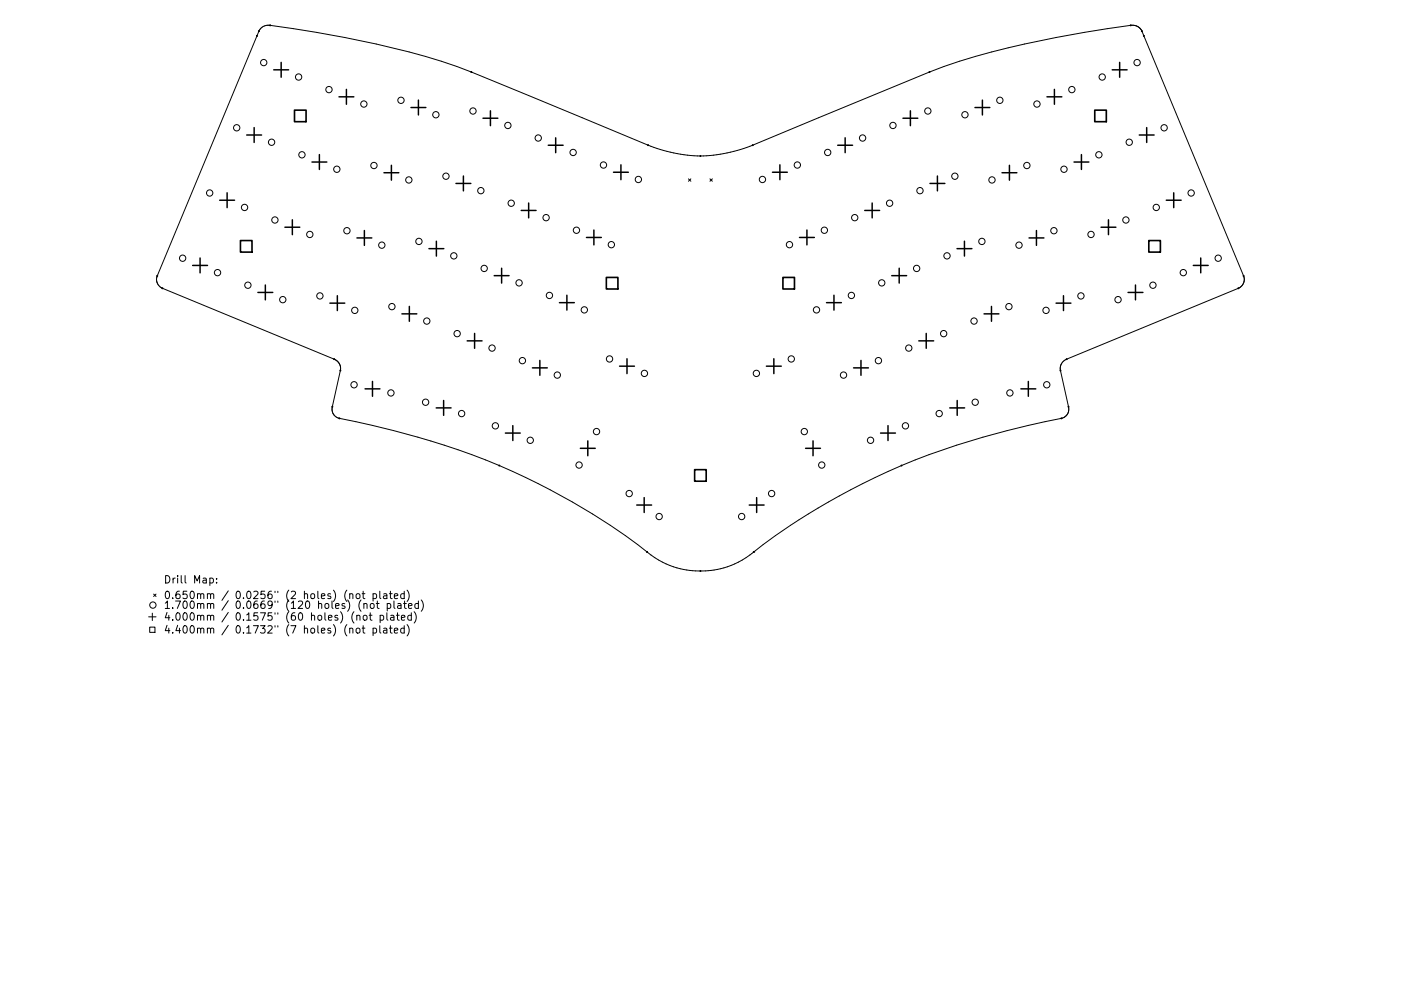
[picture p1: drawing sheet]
<svg xmlns="http://www.w3.org/2000/svg" width="297mm" height="210mm" viewBox="0 0 297 210" stroke-linecap="round" stroke-linejoin="round" font-family="sans-serif">
<defs><g id="words">
<g font-size="2.2">
<text x="34.7" y="123.8">Drill Map:</text>
<text x="34.7" y="127.1">0.650mm / 0.0256&quot; (2 holes) (not plated)</text>
<text x="34.7" y="129.2">1.700mm / 0.0669&quot; (120 holes) (not plated)</text>
<text x="34.7" y="131.7">4.000mm / 0.1575&quot; (60 holes) (not plated)</text>
<text x="34.7" y="134.4">4.400mm / 0.1732&quot; (7 holes) (not plated)</text>
</g>
</g></defs>
<g fill="none" stroke="#000" stroke-width=".21">
<path d="M55.3 6a2.3 2.3 0 0 1 2-.6 207.9 207.9 0 0 1 39.5 8.7l40.6 16.7a28 28 0 0 0 22.2 0l37.5-15.5a163.5 163.5 0 0 1 32.8-8.4l10.1-1.5 1 .2 .9 .7 21.8 52.2a2.04 2.04 0 0 1-1.1 2.7l-36.4 15a2.11 2.11 0 0 0-1.4 2.4l1.7 7.7a1.98 1.98 0 0 1-1.5 2.5 161.2 161.2 0 0 0-42.1 13.8 141 141 0 0 0-24.7 15.7 17.9 17.9 0 0 1-21-1.2 145.1 145.1 0 0 0-58.2-26.8l-7-1.5a1.98 1.98 0 0 1-1.5-2.5l1.7-8-.2-1-.7-.8-36.9-15.3a2.03 2.03 0 0 1-1.1-2.7l21.6-51.9zM146 37.9l.5 .6M146.5 37.9l-.5 .6M150.5 37.9l.5 .6M151 37.9l-.5 .6M159.8 117.1h.1M31.5 130.9h1.6M31.7 133.1h1.2v1.1h-1.2zM32.3 130.1v1.6M32.6 126l.5 .6M33.1 126l-.5 .6M44.5 122.7l.4-.1 .3 .3-.1 .7h-.6"/>
<path d="M45.9 123.5v.2M45.9 122.7v.2M74.1 126.1l.3-.1h.3l.1 1M74.1 133.4l.3-.1h.3l.1 1M75.6 126.1l.2-.1 .4 .1 .1 .6-.1 .2-.4 .1-.2-.1zM75.6 133.4l.2-.1 .4 .1 .1 .6-.1 .2-.4 .1-.2-.1zM75.6 130.7l.3-.2 .3 .1 .1 1M76.8 126h.6M76.8 133.3h.6M77 125.4v1.4l.4 .2M77 132.7v1.4l.4 .2M77.1 128.2l.3-.2 .3 .1 .1 1"/>
<path d="M77.1 130.6l.4-.1 .3 .3v.5l-.3 .3-.4-.1-.1-.2zM77.1 128v1.1M78.3 130.5h.6M78.5 130v1.4l.4 .2M78.6 128.2l.2-.2 .4 .2 .1 .6-.1 .2-.4 .1-.2-.2zM79.1 126h.4l.3 .3-.1 .6h-.6M79.1 133.3h.4l.3 .3-.1 .6h-.6M79.1 126v1.5M79.1 133.3v1.5M79.8 128h.6M80 127.5v1.4l.4 .2M80.5 125.4v1.4l.3 .2"/>
<path d="M80.5 132.7v1.4l.3 .2M80.6 130.6l.5-.1 .3 .3-.2 .7h-.6M80.6 130.5v1.6M81.4 126h.6v1M81.4 133.3h.6v1M82 126.3l-.5 .1-.2 .2 .2 .4 .5-.1M82 130v1.4l.3 .2M82 133.6l-.5 .1-.2 .2 .2 .4 .5-.1M82.1 128.1l.5-.1 .3 .3-.2 .7h-.6M82.1 128v1.6M82.6 126h.6M82.6 133.3h.6"/>
<path d="M82.8 125.4v1.4l.4 .2M82.8 132.7v1.4l.4 .2M82.9 130.6h.6v1M83.5 127.5v1.4l.3 .2M83.5 130.9l-.5 .1-.2 .2 .2 .4 .5-.1M83.6 126.5l.8-.2-.1-.3h-.5l-.2 .2 .1 .7h.6M83.6 133.8l.8-.2-.1-.3h-.5l-.2 .2 .1 .7h.6M84.1 130.5h.6M84.3 130v1.4l.4 .2M84.4 128.1h.6v1M85 128.4l-.5 .1-.2 .2 .2 .4 .5-.1M85.1 131.1l.8-.2-.1-.3-.5-.1-.2 .3 .1 .7h.6"/>
<path d="M85.6 128h.6M85.7 126h-.4l-.3 .3 .1 .6h.6M85.7 133.3h-.4l-.3 .3 .1 .6h.6M85.7 125.4v1.6M85.7 132.7v1.6M85.8 127.5v1.4l.4 .2M86.3 125.2a1.81 1.81 0 0 1 0 2.4M86.3 132.5a1.81 1.81 0 0 1 0 2.4M86.6 128.6l.8-.2-.1-.3-.5-.1-.2 .3 .1 .7h.6M87.2 130.6l-.4-.1-.3 .3 .1 .7h.6M87.2 130v1.6M87.8 129.8a1.81 1.81 0 0 1 0 2.4"/>
<path d="M88.7 128.1l-.4-.1-.3 .3 .1 .7h.6M88.7 127.5v1.6M89.3 127.3a1.81 1.81 0 0 1 0 2.4"/>
<circle cx="55.9" cy="13.3" r=".67"/>
<circle cx="63.3" cy="16.3" r=".67"/>
<circle cx="69.7" cy="19" r=".67"/>
<circle cx="227.3" cy="19" r=".67"/>
<circle cx="233.7" cy="16.3" r=".67"/>
<circle cx="241.1" cy="13.3" r=".67"/>
<circle cx="50.2" cy="27.1" r=".67"/>
<circle cx="57.6" cy="30.2" r=".67"/>
<circle cx="64" cy="32.8" r=".67"/>
<circle cx="71.4" cy="35.9" r=".67"/>
<circle cx="77.1" cy="22.1" r=".67"/>
<circle cx="79.3" cy="35.1" r=".67"/>
<circle cx="85" cy="21.3" r=".67"/>
<circle cx="86.7" cy="38.2" r=".67"/>
<circle cx="92.4" cy="24.3" r=".67"/>
<circle cx="94.6" cy="37.4" r=".67"/>
<circle cx="100.3" cy="23.6" r=".67"/>
<circle cx="107.7" cy="26.6" r=".67"/>
<circle cx="114.1" cy="29.3" r=".67"/>
<circle cx="121.5" cy="32.3" r=".67"/>
<circle cx="128" cy="35" r=".67"/>
<circle cx="135.3" cy="38.1" r=".67"/>
<circle cx="161.7" cy="38.1" r=".67"/>
<circle cx="169.1" cy="35" r=".67"/>
<circle cx="175.5" cy="32.3" r=".67"/>
<circle cx="182.9" cy="29.3" r=".67"/>
<circle cx="189.3" cy="26.6" r=".67"/>
<circle cx="196.7" cy="23.6" r=".67"/>
<circle cx="202.4" cy="37.4" r=".67"/>
<circle cx="204.6" cy="24.3" r=".67"/>
<circle cx="210.3" cy="38.2" r=".67"/>
<circle cx="212" cy="21.3" r=".67"/>
<circle cx="217.7" cy="35.1" r=".67"/>
<circle cx="219.9" cy="22.1" r=".67"/>
<circle cx="225.6" cy="35.9" r=".67"/>
<circle cx="233" cy="32.8" r=".67"/>
<circle cx="239.4" cy="30.2" r=".67"/>
<circle cx="246.8" cy="27.1" r=".67"/>
<circle cx="38.7" cy="54.8" r=".67"/>
<circle cx="44.5" cy="40.9" r=".67"/>
<circle cx="46.1" cy="57.8" r=".67"/>
<circle cx="51.9" cy="44" r=".67"/>
<circle cx="58.3" cy="46.7" r=".67"/>
<circle cx="65.7" cy="49.7" r=".67"/>
<circle cx="73.6" cy="49" r=".67"/>
<circle cx="81" cy="52" r=".67"/>
<circle cx="88.8" cy="51.2" r=".67"/>
<circle cx="96.2" cy="54.3" r=".67"/>
<circle cx="101.9" cy="40.5" r=".67"/>
<circle cx="102.7" cy="57" r=".67"/>
<circle cx="108.4" cy="43.1" r=".67"/>
<circle cx="115.8" cy="46.2" r=".67"/>
<circle cx="122.2" cy="48.8" r=".67"/>
<circle cx="129.6" cy="51.9" r=".67"/>
<circle cx="167.4" cy="51.9" r=".67"/>
<circle cx="174.8" cy="48.8" r=".67"/>
<circle cx="181.2" cy="46.2" r=".67"/>
<circle cx="188.6" cy="43.1" r=".67"/>
<circle cx="194.3" cy="57" r=".67"/>
<circle cx="195.1" cy="40.5" r=".67"/>
<circle cx="200.8" cy="54.3" r=".67"/>
<circle cx="208.2" cy="51.2" r=".67"/>
<circle cx="216" cy="52" r=".67"/>
<circle cx="223.4" cy="49" r=".67"/>
<circle cx="231.3" cy="49.7" r=".67"/>
<circle cx="238.7" cy="46.7" r=".67"/>
<circle cx="245.2" cy="44" r=".67"/>
<circle cx="250.9" cy="57.8" r=".67"/>
<circle cx="252.5" cy="40.9" r=".67"/>
<circle cx="258.3" cy="54.8" r=".67"/>
<circle cx="52.6" cy="60.5" r=".67"/>
<circle cx="60" cy="63.6" r=".67"/>
<circle cx="67.8" cy="62.8" r=".67"/>
<circle cx="75.2" cy="65.8" r=".67"/>
<circle cx="83.1" cy="65.1" r=".67"/>
<circle cx="90.5" cy="68.1" r=".67"/>
<circle cx="96.9" cy="70.8" r=".67"/>
<circle cx="104.3" cy="73.9" r=".67"/>
<circle cx="110.1" cy="60" r=".67"/>
<circle cx="110.8" cy="76.5" r=".67"/>
<circle cx="116.5" cy="62.7" r=".67"/>
<circle cx="118.2" cy="79.6" r=".67"/>
<circle cx="123.9" cy="65.7" r=".67"/>
<circle cx="129.2" cy="76.2" r=".67"/>
<circle cx="136.6" cy="79.2" r=".67"/>
<circle cx="160.4" cy="79.2" r=".67"/>
<circle cx="167.8" cy="76.2" r=".67"/>
<circle cx="173.1" cy="65.7" r=".67"/>
<circle cx="178.8" cy="79.6" r=".67"/>
<circle cx="180.5" cy="62.7" r=".67"/>
<circle cx="186.2" cy="76.5" r=".67"/>
<circle cx="186.9" cy="60" r=".67"/>
<circle cx="192.7" cy="73.9" r=".67"/>
<circle cx="200.1" cy="70.8" r=".67"/>
<circle cx="206.5" cy="68.1" r=".67"/>
<circle cx="213.9" cy="65.1" r=".67"/>
<circle cx="221.8" cy="65.8" r=".67"/>
<circle cx="229.2" cy="62.8" r=".67"/>
<circle cx="237" cy="63.6" r=".67"/>
<circle cx="244.4" cy="60.5" r=".67"/>
<circle cx="75.1" cy="81.6" r=".67"/>
<circle cx="82.9" cy="83.4" r=".67"/>
<circle cx="90.2" cy="85.3" r=".67"/>
<circle cx="97.9" cy="87.7" r=".67"/>
<circle cx="105" cy="90.4" r=".67"/>
<circle cx="112.4" cy="93.4" r=".67"/>
<circle cx="122.8" cy="98.7" r=".67"/>
<circle cx="126.5" cy="91.6" r=".67"/>
<circle cx="170.5" cy="91.6" r=".67"/>
<circle cx="174.2" cy="98.7" r=".67"/>
<circle cx="184.6" cy="93.4" r=".67"/>
<circle cx="192" cy="90.4" r=".67"/>
<circle cx="199.1" cy="87.7" r=".67"/>
<circle cx="206.8" cy="85.3" r=".67"/>
<circle cx="214.1" cy="83.4" r=".67"/>
<circle cx="221.9" cy="81.6" r=".67"/>
<circle cx="133.4" cy="104.7" r=".67"/>
<circle cx="139.8" cy="109.6" r=".67"/>
<circle cx="157.2" cy="109.6" r=".67"/>
<circle cx="163.6" cy="104.7" r=".67"/>
<circle cx="32.4" cy="128.4" r=".67"/>
</g>
<g fill="#000" stroke="#000" stroke-width=".21">
<circle cx="54.5" cy="7.6" r=".1"/>
<circle cx="54.9" cy="6.6" r=".1"/>
<circle cx="57.3" cy="5.4" r=".1"/>
<circle cx="99.9" cy="15.3" r=".1"/>
<circle cx="197.1" cy="15.3" r=".1"/>
<circle cx="239.7" cy="5.4" r=".1"/>
<circle cx="242.1" cy="6.6" r=".1"/>
<circle cx="242.5" cy="7.6" r=".1"/>
<circle cx="137.4" cy="30.8" r=".1"/>
<circle cx="148.5" cy="33.1" r=".1"/>
<circle cx="159.6" cy="30.8" r=".1"/>
<circle cx="33.3" cy="58.5" r=".1"/>
<circle cx="263.7" cy="58.5" r=".1"/>
<circle cx="34.4" cy="61.2" r=".1"/>
<circle cx="70.8" cy="76.2" r=".1"/>
<circle cx="72.2" cy="78.6" r=".1"/>
<circle cx="224.8" cy="78.6" r=".1"/>
<circle cx="226.2" cy="76.2" r=".1"/>
<circle cx="262.6" cy="61.2" r=".1"/>
<circle cx="70.5" cy="86.3" r=".1"/>
<circle cx="72" cy="88.8" r=".1"/>
<circle cx="105.9" cy="98.8" r=".1"/>
<circle cx="191.1" cy="98.8" r=".1"/>
<circle cx="225" cy="88.8" r=".1"/>
<circle cx="226.5" cy="86.3" r=".1"/>
<circle cx="137.2" cy="117.1" r=".1"/>
<circle cx="159.8" cy="117.1" r=".1"/>
<circle cx="148.5" cy="121.1" r=".1"/>
</g>
<g fill="none" stroke="#000" stroke-width=".32">
<path d="M58 14.8h3.2M59.6 13.2v3.2M73.4 19v3.1M223.6 19v3.1M235.8 14.8h3.2M237.4 13.2v3.2M52.3 28.6h3.2M53.9 27.1v3.1M66.1 34.4h3.2M67.7 32.8v3.2M71.9 20.5h3.1M81.4 36.6h3.2"/>
<path d="M83 35.1v3.1M87.1 22.8h3.2M88.7 21.2v3.2M96.7 38.9h3.1M98.3 37.3v3.2M102.4 25.1h3.2M104 23.5v3.2M116.2 30.8h3.2M117.8 29.2v3.2M130.1 36.5h3.1M131.6 35v3.1M163.8 36.5h3.1"/>
<path d="M165.4 35v3.1M177.6 30.8h3.2M179.2 29.2v3.2M191.4 25.1h3.2M193 23.5v3.2M197.2 38.9h3.1M198.8 37.3v3.2M206.7 22.8h3.2M208.3 21.2v3.2M212.4 36.6h3.2M214 35.1v3.1M222 20.5h3.1"/>
<path d="M227.7 34.4h3.2M229.3 32.8v3.2M241.5 28.6h3.2M243.1 27.1v3.1M40.8 56.3h3.2M42.4 54.7v3.2M46.6 42.5h3.1M48.2 40.9v3.2M60.4 48.2h3.2M62 46.6v3.2M75.7 50.5h3.1M77.3 48.9v3.2"/>
<path d="M90.9 52.8h3.2M92.5 51.2v3.1M104.8 58.5h3.1M106.4 56.9v3.2M110.5 44.7h3.2M112.1 43.1v3.1M124.3 50.4h3.2M125.9 48.8v3.2M169.5 50.4h3.2M171.1 48.8v3.2M183.3 44.7h3.2M184.9 43.1v3.1"/>
<path d="M189.1 58.5h3.1M190.6 56.9v3.2M202.9 52.8h3.2M204.5 51.2v3.1M218.2 50.5h3.1M219.7 48.9v3.2M233.4 48.2h3.2M235 46.6v3.2M247.3 42.5h3.1M248.8 40.9v3.2M253 56.3h3.2M254.6 54.7v3.2"/>
<path d="M54.7 62h3.1M56.3 60.5v3.1M69.9 64.3h3.2M71.5 62.7v3.2M85.2 66.6h3.2M86.8 65v3.2M99 72.3h3.2M100.6 70.7v3.2M112.9 78h3.1M114.5 76.5v3.1M118.6 64.2h3.2M120.2 62.6v3.2"/>
<path d="M131.4 77.7h3.1M132.9 76.1v3.2M162.5 77.7h3.1M164.1 76.1v3.2M175.2 64.2h3.2M176.8 62.6v3.2M181 78h3.1M182.5 76.5v3.1M194.8 72.3h3.2M196.4 70.7v3.2M208.6 66.6h3.2M210.2 65v3.2"/>
<path d="M223.9 64.3h3.2M225.5 62.7v3.2M239.2 62h3.1M240.7 60.5v3.1M77.4 82.5h3.2M79 80.9v3.2M92.5 86.5h3.1M94.1 85v3.1M107.2 91.9h3.1M108.7 90.3v3.2M123 95.1h3.2M124.6 93.5v3.2"/>
<path d="M170.8 95.1h3.2M172.4 93.5v3.2M186.7 91.9h3.2M188.3 90.3v3.2M201.4 86.5h3.1M202.9 85v3.1M216.4 82.5h3.2M218 80.9v3.2M135 107.2h3.2M136.6 105.6v3.1M158.8 107.2h3.2M160.4 105.6v3.1"/>
</g>
<path d="M62.4 23.4h2.5v2.4h-2.5zM232.1 23.4h2.5v2.4h-2.5zM51 51h2.4v2.5h-2.4zM128.6 58.9h2.4v2.4h-2.4zM166 58.9h2.4v2.4h-2.4zM243.6 51h2.4v2.5h-2.4zM147.3 99.6h2.4v2.5h-2.4z" fill="none" stroke="#000" stroke-width=".35"/>
<use href="#words"/>
</svg>
